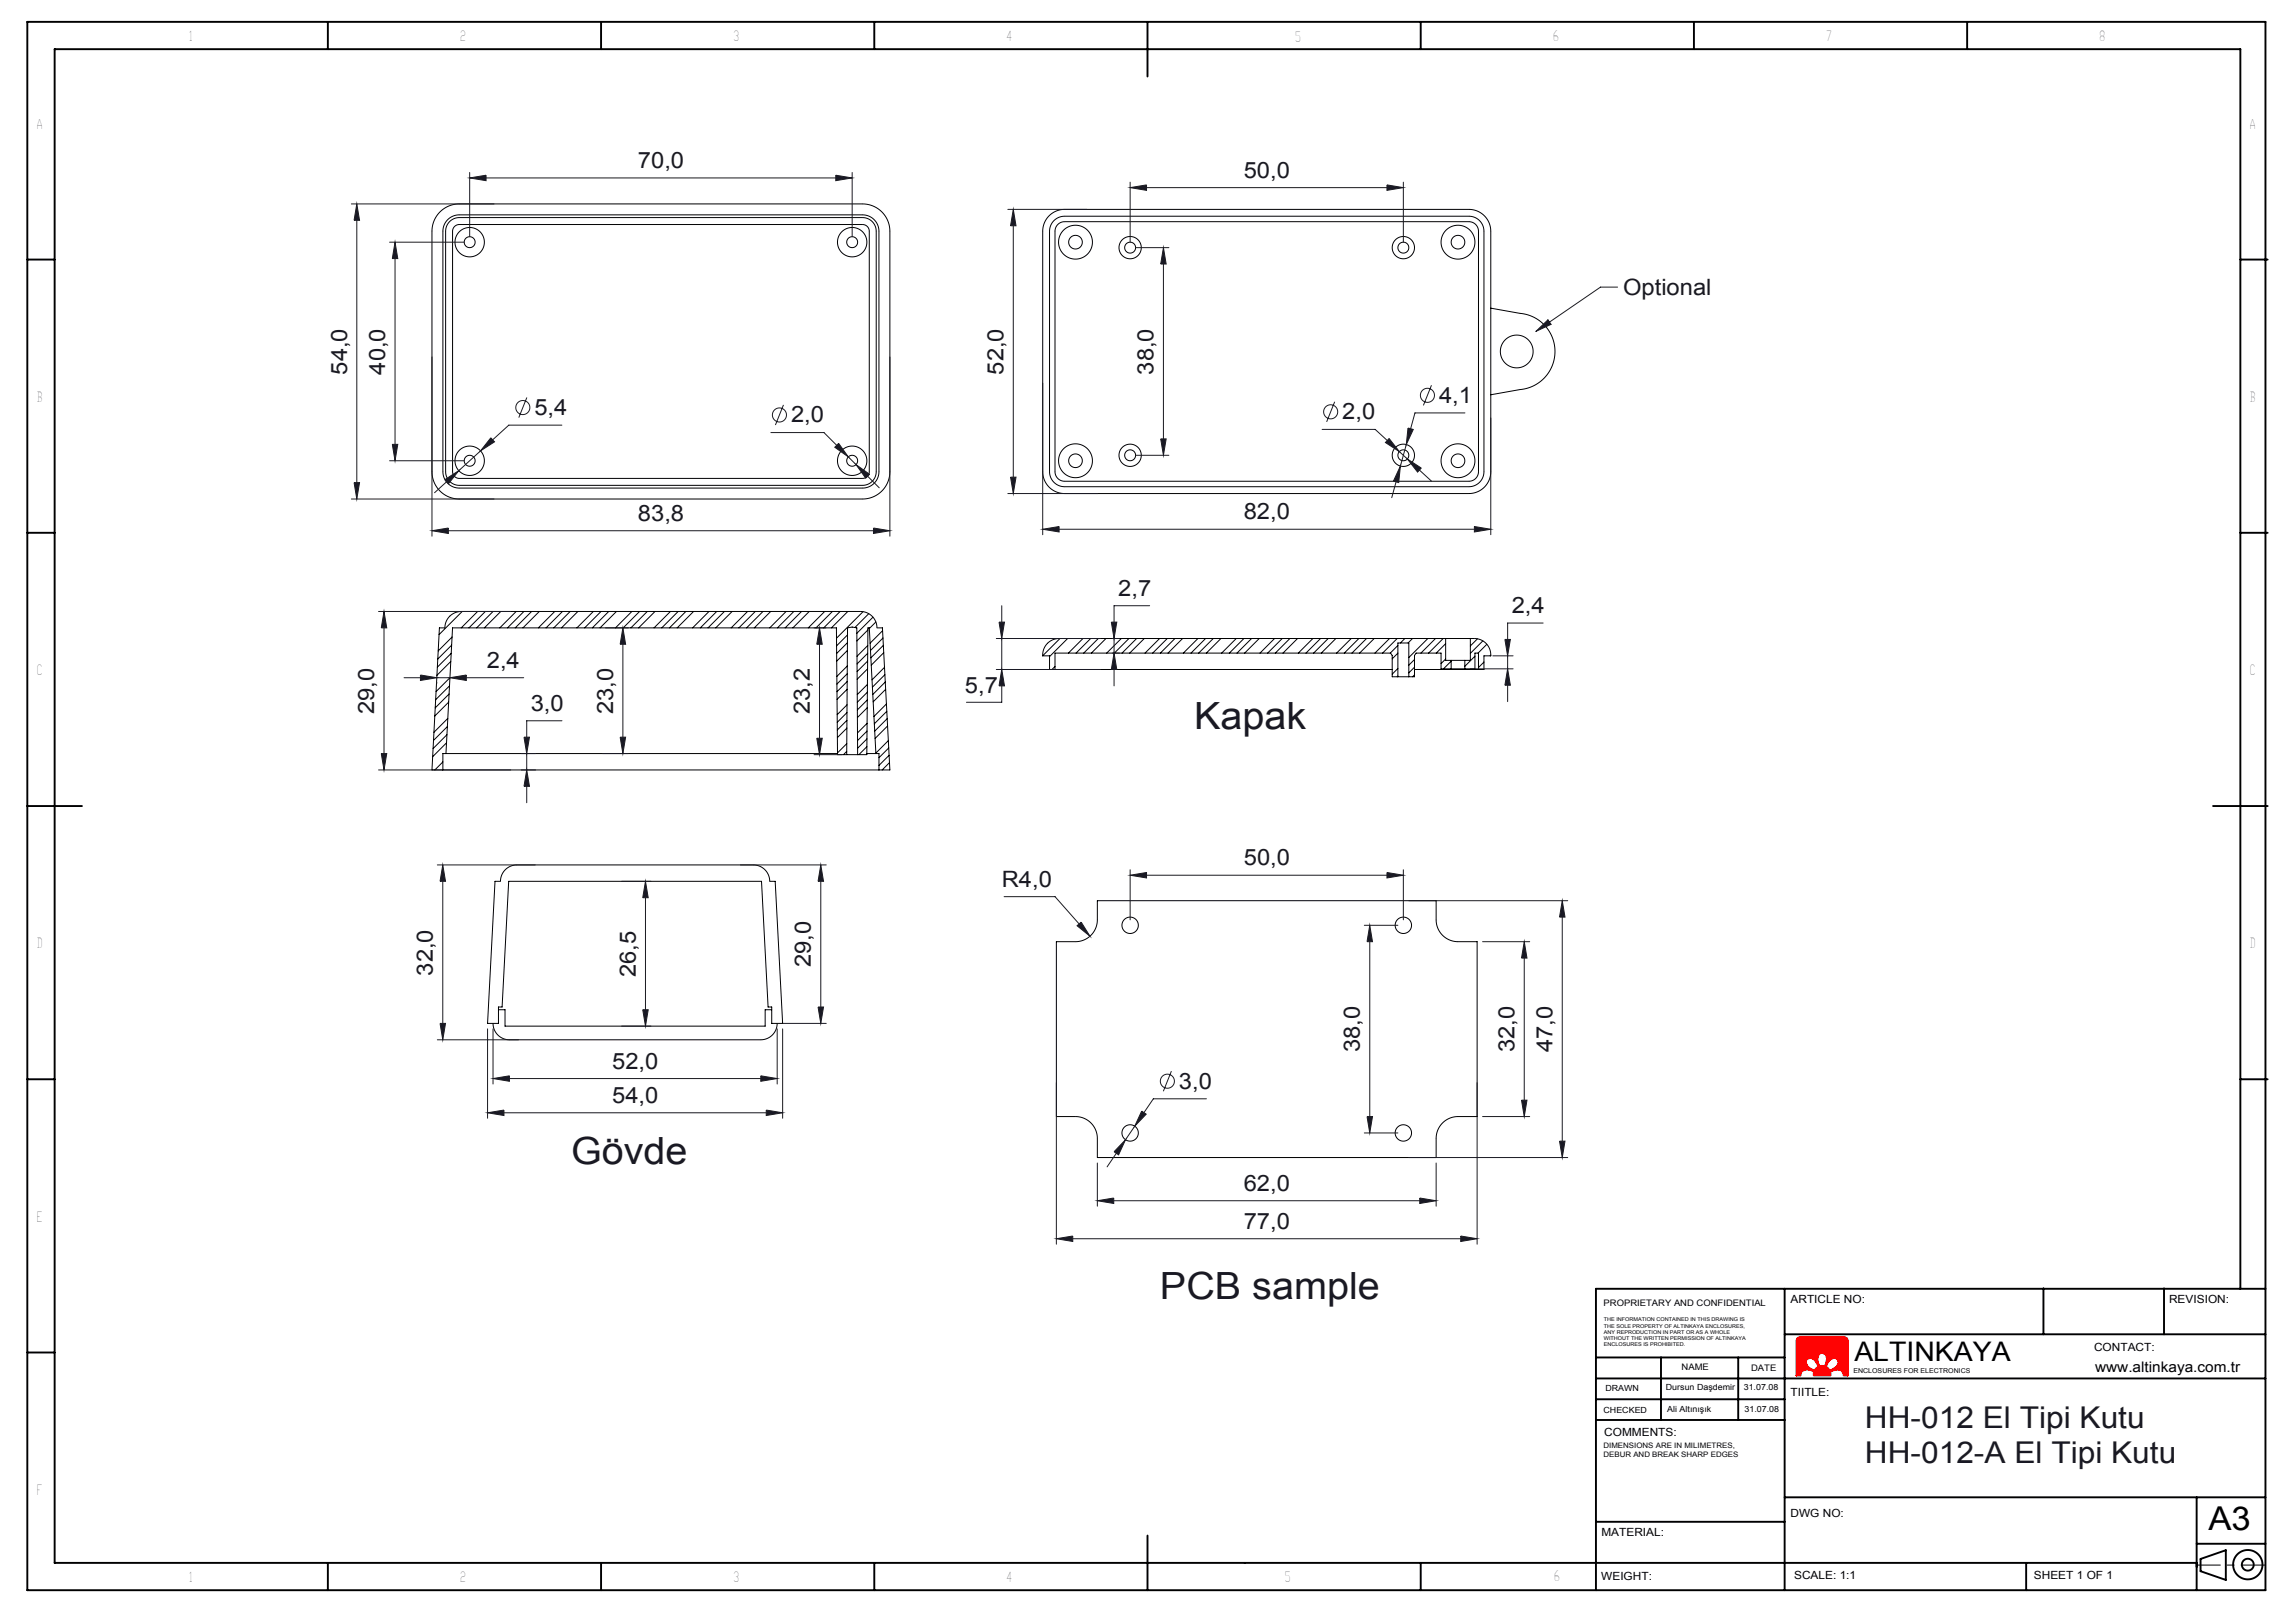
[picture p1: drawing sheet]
<svg xmlns="http://www.w3.org/2000/svg" width="420mm" height="297mm" viewBox="0 0 420 297" stroke-linecap="round" stroke-linejoin="round" font-family="sans-serif">
<defs><g id="words">
<g font-size="6.9" fill="#191924">
<text x="218.6" y="133.4">Kapak</text>
<text x="104.5" y="212.9">Gövde</text>
<text x="212.3" y="237.8">PCB sample</text>
</g>
<text font-size="6" x="404.2" y="280.1">A3</text>
<g font-size="5.5" fill="#191924">
<text x="341.3" y="261.3">HH-012 El Tipi Kutu</text>
<text x="341.3" y="267.8">HH-012-A El Tipi Kutu</text>
</g>
<text font-size="4.9" x="339.4" y="249.1">ALTINKAYA</text>
<g font-size="4.1" fill="#191924">
<text x="116.7" y="30.8">70,0</text>
<text x="227.6" y="32.5">50,0</text>
<text x="297" y="54">Optional</text>
<text x="63.5" y="68.6" transform="rotate(-90 63.5 68.6)">54,0</text>
<text x="70.5" y="68.6" transform="rotate(-90 70.5 68.6)">40,0</text>
<text x="183.6" y="68.6" transform="rotate(-90 183.6 68.6)">52,0</text>
<text x="211.1" y="68.6" transform="rotate(-90 211.1 68.6)">38,0</text>
<text x="97.8" y="75.9">5,4</text>
<text x="144.8" y="77.3">2,0</text>
<text x="245.6" y="76.7">2,0</text>
<text x="263.4" y="73.7">4,1</text>
<text x="116.7" y="95.3">83,8</text>
<text x="227.6" y="95.1">82,0</text>
<text x="204.6" y="109">2,7</text>
<text x="276.7" y="112.2">2,4</text>
<text x="89.1" y="122.2">2,4</text>
<text x="68.5" y="130.6" transform="rotate(-90 68.5 130.6)">29,0</text>
<text x="97.1" y="130.1">3,0</text>
<text x="112.2" y="130.6" transform="rotate(-90 112.2 130.6)">23,0</text>
<text x="148.2" y="130.7" transform="rotate(-90 148.2 130.7)">23,2</text>
<text x="176.6" y="126.7">5,7</text>
<text x="227.6" y="158.4">50,0</text>
<text x="183.3" y="162.3">R4,0</text>
<text x="79.2" y="178.5" transform="rotate(-90 79.2 178.5)">32,0</text>
<text x="116.3" y="178.8" transform="rotate(-90 116.3 178.8)">26,5</text>
<text x="148.4" y="177" transform="rotate(-90 148.4 177)">29,0</text>
<text x="112" y="195.6">52,0</text>
<text x="248.9" y="192.6" transform="rotate(-90 248.9 192.6)">38,0</text>
<text x="277.2" y="192.6" transform="rotate(-90 277.2 192.6)">32,0</text>
<text x="284.1" y="192.6" transform="rotate(-90 284.1 192.6)">47,0</text>
<text x="112" y="201.8">54,0</text>
<text x="215.8" y="199.2">3,0</text>
<text x="227.6" y="217.9">62,0</text>
<text x="227.6" y="224.9">77,0</text>
</g>
<text font-size="2.7" x="383.4" y="251">www.altinkaya.com.tr</text>
<g font-size="2.5">
<text x="34.6" y="7.6">1</text>
<text x="84.2" y="7.6">2</text>
<text x="134.2" y="7.6">3</text>
<text x="184.2" y="7.6">4</text>
<text x="237" y="7.6">5</text>
<text x="284.2" y="7.6">6</text>
<text x="334.2" y="7.6">7</text>
<text x="384.2" y="7.6">8</text>
<text x="6.7" y="23.6">A</text>
<text x="411.7" y="23.6">A</text>
<text x="6.7" y="73.6">B</text>
<text x="411.7" y="73.6">B</text>
<text x="6.7" y="123.6">C</text>
<text x="411.7" y="123.6">C</text>
<text x="6.7" y="173.6">D</text>
<text x="411.7" y="173.6">D</text>
<text x="6.7" y="223.6">E</text>
<text x="6.7" y="273.6">F</text>
<text x="34.6" y="289.6">1</text>
<text x="84.2" y="289.6">2</text>
<text x="134.2" y="289.6">3</text>
<text x="184.2" y="289.6">4</text>
<text x="235.1" y="289.6">5</text>
<text x="284.3" y="289.2">6</text>
</g>
<g font-size="2.1">
<text x="327.7" y="238.5">ARTICLE NO:</text>
<text x="397" y="238.5">REVISION:</text>
<text x="383.2" y="247.1">CONTACT:</text>
<text x="327.7" y="255.4">TIITLE:</text>
<text x="293.6" y="262.8">COMMENTS:</text>
<text x="293.1" y="281.1">MATERIAL:</text>
<text x="327.7" y="277.6">DWG NO:</text>
<text x="293" y="289.1">WEIGHT:</text>
<text x="328.3" y="289">SCALE: 1:1</text>
<text x="372.2" y="289">SHEET 1 OF 1</text>
</g>
<g font-size="1.6">
<text x="293.5" y="239">PROPRIETARY AND CONFIDENTIAL</text>
<text x="307.7" y="250.8">NAME</text>
<text x="320.5" y="250.9">DATE</text>
</g>
<g font-size="1.5">
<text x="293.8" y="254.6">DRAWN</text>
<text x="304.9" y="254.3">Dursun Daşdemir</text>
<text x="319.1" y="254.5">31.07.08</text>
<text x="293.5" y="258.6">CHECKED</text>
<text x="305.1" y="258.3">Ali Altınışık</text>
<text x="319.2" y="258.3">31.07.08</text>
</g>
<g font-size="1.4">
<text x="293.4" y="265">DIMENSIONS ARE IN MILIMETRES,</text>
<text x="293.4" y="266.6">DEBUR AND BREAK SHARP EDGES</text>
</g>
<text font-size="1.2" x="339.2" y="251.3">ENCLOSURES FOR ELECTRONICS</text>
<g font-size="1">
<text x="293.5" y="245.2">WITHOUT THE WRITTEN PERMISSION OF ALTINKAYA</text>
<text x="293.5" y="244.1">ANY REPRODUCTION IN PART OR AS A WHOLE</text>
<text x="293.5" y="242.9">THE SOLE PROPERTY OF ALTINKAYA ENCLOSURES,</text>
<text x="293.5" y="241.8">THE INFORMATION CONTAINED IN THIS DRAWING IS</text>
<text x="293.5" y="246.3">ENCLOSURES IS PROHIBITED.</text>
</g>
</g></defs>
<g fill="none" stroke="#000" stroke-width=".18">
<path d="M80.5 38.8a5 5 0 0 1 3.6-1.5h73.8a5 5 0 0 1 5 5v44a5 5 0 0 1-5 5h-73.8a5 5 0 0 1-5-5v-44a5 5 0 0 1 1.4-3.5zM192 39.5a4 4 0 0 1 2.8-1.2h74a4 4 0 0 1 4 4v44a4 4 0 0 1-4 4h-74a4 4 0 0 1-4-4v-44a4 4 0 0 1 1.2-2.8zM82 40.1a3 3 0 0 1 2.1-.8h73.8a3 3 0 0 1 3 3v44a3 3 0 0 1-3 3h-73.8a3 3 0 0 1-3-3v-44a3 3 0 0 1 .9-2.2zM82.4 40.5a2.5 2.5 0 0 1 1.7-.7h73.8a2.5 2.5 0 0 1 2.5 2.5v44a2.5 2.5 0 0 1-2.5 2.5h-73.8a2.5 2.5 0 0 1-2.5-2.5v-44a2.5 2.5 0 0 1 .8-1.8zM83.2 41.4l.4-.2 .5-.1h73.8a1.23 1.23 0 0 1 1.2 1.2v44a1.23 1.23 0 0 1-1.2 1.2h-73.8a1.23 1.23 0 0 1-1.3-1.2v-44l.1-.5zM192.9 40.4a2.75 2.75 0 0 1 1.9-.8h74a2.75 2.75 0 0 1 2.8 2.7v44a2.75 2.75 0 0 1-2.8 2.8h-74a2.75 2.75 0 0 1-2.7-2.8v-44a2.75 2.75 0 0 1 .8-1.9zM193.6 41.1l.6-.4 .6-.1h74a1.75 1.75 0 0 1 1.8 1.7v44a1.75 1.75 0 0 1-1.8 1.8h-74a1.75 1.75 0 0 1-1.7-1.8v-44l.1-.6zM272.8 56.4l5.3 .9a7 7 0 0 1 6.5 7 7 7 0 0 1-6.5 7l-5.3 .9M82.3 112.8h.1M82.4 112.7a3 3 0 0 1 2-.8h73.1a3 3 0 0 1 3 3h1l1.4 26h-83.8l1.3-26h1a3 3 0 0 1 1-2.2zM82.6 119.6l-2.6 2.5M82.7 118.1l-2.6 2.5"/>
<path d="M82.7 116.6l-2.5 2.5M84.6 111.9l-4.2 4.2M87.4 111.9l-3 3M88.8 111.9l-3 3M90.2 111.9l-3 3M91.6 111.9l-3 3M94.5 111.9l-3 3M95.9 111.9l-3 3M97.3 111.9l-3 3M98.7 111.9l-3 3M101.5 111.9l-3 3M102.9 111.9l-3 3"/>
<path d="M104.3 111.9l-3 3M105.8 111.9l-3 3M108.6 111.9l-3 3M110 111.9l-3 3M111.4 111.9l-3 3M112.8 111.9l-3 3M115.6 111.9l-3 3M117 111.9l-3 3M118.5 111.9l-3 3M119.9 111.9l-3 3M122.7 111.9l-3 3M124.1 111.9l-3 3"/>
<path d="M125.5 111.9l-3 3M126.9 111.9l-3 3M129.7 111.9l-3 3M131.2 111.9l-3 3M132.6 111.9l-3 3M134 111.9l-3 3M136.8 111.9l-3 3M138.2 111.9l-3 3M139.6 111.9l-3 3M141 111.9l-3 3M143.9 111.9l-3 3M145.3 111.9l-3 3"/>
<path d="M146.7 111.9l-3 3M148.1 111.9l-3 3M150.9 111.9l-3 3M152.3 111.9l-3 3M153.7 111.9l-3 3M155.1 119l-2 2M155.1 117.6l-2 2M155.1 116.2l-2 2M155.2 111.9l-3 3M157.9 111.9l-4.8 4.9M158.8 119.5l-2 2M158.8 118.1l-2 2"/>
<path d="M158.8 115.3l-2 2M159 112.3l-2.5 2.5M159.8 112.9l-3 3M160.3 113.8l-1.2 1.2M161.5 115.4l-2.3 2.3M161.6 116.8l-2.3 2.2M161.7 118.1l-2.3 2.3M161.7 119.4l-2.3 2.3M191.7 117.7h.1M194 116.8l-3.2 3.2M195.4 116.8l-3.3 3.4M198.2 116.8l-2.7 2.7"/>
<path d="M199.6 116.8l-2.7 2.7M201 116.8l-2.7 2.7M202.4 116.8l-2.7 2.7M205.2 116.8l-2.7 2.7M206.6 116.8l-2.7 2.7M208 116.8l-2.7 2.7M209.4 116.8l-2.7 2.7M212.2 116.8l-2.7 2.7M213.6 116.8l-2.7 2.7M215 116.8l-2.6 2.7M216.4 116.8l-2.6 2.7M219.2 116.8l-2.6 2.7"/>
<path d="M220.6 116.8l-2.6 2.7M222 116.8l-2.6 2.7M223.4 116.8l-2.6 2.7M226.2 116.8l-2.6 2.7M227.6 116.8l-2.6 2.7M229 116.8l-2.6 2.7M230.4 116.8l-2.6 2.7M233.3 116.8l-2.7 2.7M234.7 116.8l-2.7 2.7M236.1 116.8l-2.7 2.7M237.5 116.8l-2.7 2.7M240.3 116.8l-2.7 2.7"/>
<path d="M241.7 116.8l-2.7 2.7M243.1 116.8l-2.7 2.7M244.5 116.8l-2.7 2.7M247.3 116.8l-2.7 2.7M248.7 116.8l-2.7 2.7M250.1 116.8l-2.7 2.7M251.5 116.8l-2.7 2.7M254.3 116.8l-2.7 2.7M255.7 116.8l-2.7 2.7M255.8 118.1l-1.4 1.4M255.8 119.5l-1 1.1M257.1 116.8l-.8 .9"/>
<path d="M258.5 116.8l-.8 .9M261.3 116.8l-3.5 3.5M262.7 116.8l-2.7 2.7M264.1 116.8l-2.7 2.7M264.6 116.8v4h4.5v-4M264.6 117.8l-1.8 1.7M270.4 116.9l-1.3 1.3M271.4 117.3l-2.3 2.3M272.1 117.9l-1.6 1.6M272.8 119.9l-.1 .1M81 139.4l-1.4 1.5M81.6 137.9l1.2-23h70.3l.2 23.2h5.3l.2-23.2h.3l1.2 23"/>
<path d="M81.7 135.9l-2.5 2.6M81.8 134.4l-2.5 2.6M81.9 133l-2.6 2.5M82 131.5l-2.6 2.5M82.1 128.5l-2.5 2.5M82.2 127l-2.6 2.5M82.3 125.5l-2.6 2.5M82.3 124l-2.5 2.6M82.5 121l-2.5 2.6M153.3 137.9h-72.3v3M155 138.1l.1-23.2 .9-.2 .8 .2 .2 23.2M155 137.5l-.6 .6"/>
<path d="M155 136.1l-1.7 1.7M155 133.2l-1.8 1.8M155 131.8l-1.8 1.8M155 130.4l-1.8 1.8M155 129l-1.8 1.8M155 126.1l-1.8 1.9M155 124.7l-1.8 1.9M155 123.3l-1.8 1.9M155.1 121.9l-2 1.9M158.6 137.9h2.3v3M158.6 136.6l-1.4 1.5M158.7 135.2l-1.8 1.7"/>
<path d="M158.7 133.8l-1.8 1.7M158.7 132.4l-1.8 1.7M158.7 129.5l-1.8 1.8M158.7 128.1l-1.8 1.8M158.7 126.7l-1.8 1.8M158.7 125.2l-1.8 1.9M158.8 122.4l-1.9 1.9M158.8 121l-1.9 1.9M161.9 122.1l-2.3 2.3M161.9 123.5l-2.2 2.2M162 124.8l-2.3 2.3M162.1 126.1l-2.3 2.3"/>
<path d="M162.2 128.8l-2.3 2.3M162.3 130.2l-2.3 2.3M162.4 131.5l-2.3 2.3M162.4 132.9l-2.3 2.2M162.6 135.5l-2.3 2.3M162.6 136.9l-1.7 1.8M162.7 138.2l-1.8 1.9M162.8 139.6l-1.4 1.3M190.8 120a3 3 0 0 1 3-3.2h76a3 3 0 0 1 3 3.2h-1.2v2.5h-12.7M190.8 120h1.3v2.5h62.7M193.1 122.5v-3h61.4l.3 .4v3.9h4.1v-3.9l.3-.4h4.5v2.9h6.2v-2.9h.7v3M193.1 122l-.6 .5"/>
<path d="M255.8 123.8v-6.1h2v6.1M255.8 122.3l-1 1.1M255.8 123.7l-.1 .1M258.9 120.7l-1.1 1M258.9 122.1l-1.1 1M258.9 123.5l-.4 .3M264.6 120.6l-.9 .8M265.6 120.8v1.6M265.6 121l-1.4 1.4M268.1 120.8v1.6M269.9 120.1l-1.8 1.8M271.6 121.2l-1 1"/>
<path d="M81 140.8v.1M92.6 159.1a3 3 0 0 1 2-.8h43.3a3 3 0 0 1 3 3h1l1.3 26h-2v-3h-.6l-1.2-23h-46.3l-1.2 23h-.7v3h-2l1.4-26h1a3 3 0 0 1 1-2.2zM200.8 164.8h62v3.5a4 4 0 0 0 4 4h3.5v32h-3.5a4 4 0 0 0-4 4v3.5h-62v-3.5a4 4 0 0 0-4-4h-3.5v-32h3.5a4 4 0 0 0 4-4zM90.2 187.3a3 3 0 0 0 3 3h46a3 3 0 0 0 3-3M91.2 184.8h1.2v3h47.6v-3h1.2"/>
<circle cx="86" cy="44.3" r="2.69"/>
<circle cx="86" cy="44.3" r="1"/>
<circle cx="156" cy="44.3" r="2.69"/>
<circle cx="156" cy="44.3" r="1"/>
<circle cx="196.8" cy="44.3" r="1.25"/>
<circle cx="196.8" cy="44.3" r="3.1"/>
<circle cx="206.8" cy="45.3" r="2.04"/>
<circle cx="206.8" cy="45.3" r="1"/>
<circle cx="256.8" cy="45.3" r="1"/>
<circle cx="256.8" cy="45.3" r="2.04"/>
<circle cx="266.8" cy="44.3" r="1.25"/>
<circle cx="266.8" cy="44.3" r="3.1"/>
<circle cx="277.6" cy="64.3" r="3"/>
<circle cx="86" cy="84.3" r="2.69"/>
<circle cx="86" cy="84.3" r="1"/>
<circle cx="156" cy="84.3" r="2.69"/>
<circle cx="156" cy="84.3" r="1"/>
<circle cx="196.8" cy="84.3" r="1.25"/>
<circle cx="196.8" cy="84.3" r="3.1"/>
<circle cx="206.8" cy="83.3" r="2.04"/>
<circle cx="206.8" cy="83.3" r="1"/>
<circle cx="256.8" cy="83.3" r="1"/>
<circle cx="256.8" cy="83.3" r="2.04"/>
<circle cx="266.8" cy="84.3" r="1.25"/>
<circle cx="266.8" cy="84.3" r="3.1"/>
<circle cx="206.8" cy="169.3" r="1.5"/>
<circle cx="256.8" cy="169.3" r="1.5"/>
<circle cx="206.8" cy="207.3" r="1.5"/>
<circle cx="256.8" cy="207.3" r="1.5"/>
</g>
<g fill="none" stroke="#000" stroke-width=".35">
<path d="M5 4h409.6v287h-409.6zM60 4v5M110 4v5M160 4v5M210 4v10M260 4v5M310 4v5M360 4v5M5 47.5h5M410 47.5h5M5 97.5h5M410 97.5h5"/>
<path d="M5 147.5h10M405 147.5h10M5 197.5h5M410 197.5h5M326.6 235.8v55.2M374 235.8v8.4M396 235.8v8.4M410 235.8v-226.8h-400v277h392M414.6 235.8h-122.5v55.2M5 247.5h5M292.1 259.9h34.5M292.1 248.4h34.5"/>
<path d="M292.1 252.2h122.5M292.1 256.1h34.5M304 248.4v11.5M318.1 248.4v11.5M326.6 244.2h88M292.1 278.5h34.5M326.6 274h88M402 274v17M60 286v5M110 286v5M160 286v5M210 281v10"/>
<path d="M260 286v5M370.8 286v5M402 282.5h12.6M402.7 285.3l4.6-1.6v5.4l-4.6-1.6z"/>
<circle cx="411.4" cy="286.3" r="1.09"/>
<circle cx="411.4" cy="286.3" r="2.69"/>
</g>
<path d="M328.9 244.9l.5-.2h8.2l.3 .1 .2 .5v6.4h-.7l-.2-.8-.9-.3-.8 .1-.6 .3 .1 .7h-3.1l.1-.7-1.4-.4-.7 .2-.4 .7v.2h-.7v-6.4zM330.7 248.7l.7-.3 .7 .4 .7 1.3-.7 .7-.6-.2-.7-.5-.4-.8zM332.9 247.8l.6-.3 .7 .4 .2 .7-.5 1.4h-.9l-.3-.6-.1-.8zM334.8 248.8l.9-.4 .6 .3 .2 .7-.4 .7-1.3 .7-.6-.7 .2-.6z" fill="none" stroke="#f00" stroke-width=".18"/>
<path d="M329 244.8l.4-.1h8.2l.4 .2 .1 .4v6.4h-.7v-.2l-.3-.7-.8-.2-1.4 .4 .1 .7h-3.1l.1-.7-.6-.3-.8-.1-.9 .3-.2 .8h-.7v-6.4zM330.7 248.7l.7-.3 .7 .4 .7 1.3-.7 .7-.6-.2-.7-.5-.4-.8zM332.9 247.8l.6-.3 .7 .4 .2 .7-.5 1.4h-.9l-.3-.6-.1-.8zM334.8 248.8l.9-.4 .6 .3 .2 .7-.4 .7-1.3 .7-.6-.7 .2-.6z" fill="none" stroke="#f00" stroke-width=".35"/>
<path d="M402 286.4h12.5" fill="none" stroke="#000" stroke-width=".18" stroke-dasharray="6.3 1.3 1.3 1.3" stroke-dashoffset="2"/>
<path d="M296 52.5h-3.1l-9.3 6.4M281.1 60.6l2.2-2.1 .5 .9z" fill="none" stroke="#191924" stroke-width=".18"/>
<path d="M328.9 244.9l-.1 .4v6.4h.7v-.2a1.27 1.27 0 0 1 2-.7 .44 .44 0 0 1 .5 .2 .44 .44 0 0 1-.1 .5v.2h3.1v-.3a.4 .4 0 0 1 0-.4 .4 .4 0 0 1 .4-.2l.8-.2a.94 .94 0 0 1 1.2 1.1h.7v-6.4l-.2-.5-.3-.1h-8.2zM332.9 247.8l.4-.3a1.11 1.11 0 0 1 1 1.7l-.1 .3a.44 .44 0 0 1-.2 .5 .44 .44 0 0 1-.5-.1h-.1a.4 .4 0 0 1-.5 .1 .4 .4 0 0 1-.1-.4l-.2-1zM330.7 248.7a1.27 1.27 0 0 1 1.9 .9 .45 .45 0 0 1 .1 .5 .45 .45 0 0 1-.3 .3h-.1a.48 .48 0 0 1-.4 .4 .48 .48 0 0 1-.4-.2l-.6-.4a.98 .98 0 0 1-.2-1.5zM334.8 248.8a.94 .94 0 0 1 1.5 0 .94 .94 0 0 1-.3 1.4l-.6 .4a.52 .52 0 0 1-.5 .2 .52 .52 0 0 1-.4-.4 .48 .48 0 0 1-.3-.4 .48 .48 0 0 1 .2-.5z" fill-rule="evenodd" fill="#f00"/>
<path d="M281.1 60.6l2.2-2.1 .5 .9z" fill="#191924"/>
<g fill="none" stroke="#191924" stroke-width=".18">
<path d="M64.3 37.3h26.1M65.3 37.3l.5 3h-1zM86 32.6l3-.5v1zM86 31.6v11.7M89 32.6h64M153 32.1l3 .5-3 .5zM156 31.6v11.7M184.4 38.3h14.5M185.4 38.3l.5 3h-1zM206.8 34.3l3-.5v1zM206.8 33.3v11M209.8 34.3h44"/>
<path d="M253.8 33.8l3 .5-3 .5zM256.8 33.3v11M65.3 40.3v48M71.3 44.3h13.7M72.3 44.3l.5 3h-1zM72.3 47.3v34M185.4 41.3v46M207.8 45.3h6.1M212.9 45.3l.5 3h-1zM212.9 48.3v32M79.1 65.3v32.8M96.4 72.7l-1.5 3.7"/>
<path d="M102.8 77.8h-9.7l-2.9 2.7M141.1 79.2h9.7l2.3 2.3M143.4 74.1l-1.5 3.7M162.9 65.3v32.8M190.8 70.1v27.7M242 78.6h9.7l2.2 2M244.3 73.5l-1.5 3.7M257.7 78.3l.9 .3-1.2 2.7zM262 70.5l-1.5 3.7M268.1 75.6h-9.2l-.7 2.9M272.8 76.5v21.3M64.3 91.3h26.1"/>
<path d="M64.8 88.3h1l-.5 3zM71.3 84.3h13.7M71.8 81.3h1l-.5 3zM79.1 97.1l3-.5v1zM81.4 87.8l2.6-1.7-1.9 2.4zM81.7 88.1l-2.2 2.1M82.1 97.1h77.8M87.9 82.5l-3.9 3.6M89.8 80.1l.7 .8-2.6 1.6zM153.5 81.1l1.7 2.5-2.4-1.8zM155.2 83.6l1.5 1.4M156.7 85l2.4 1.8-.7 .7z"/>
<path d="M158.8 87.1l2.1 2.2M159.9 96.6l3 .5-3 .5zM184.4 90.3h16.5M184.9 87.3h1l-.5 3zM190.8 96.9l3-.6v1.1zM193.8 96.9h76M207.8 83.3h6.1M212.4 80.3h1l-.5 3zM254.2 80.2l1.9 2.4-2.6-1.6zM255.5 88.2l-.8 2.9M256.1 82.6l1.5 1.4M256.3 85.3l-.3 3-1-.3z"/>
<path d="M257.4 81.3l-1.1 4M257.6 84l2.5 1.7-.7 .7zM259.8 86l2.2 2.1M269.8 96.3l3 .6-3 .5zM69.3 111.9h24.2M70.3 111.9l.5 3h-1zM70.3 114.9v23M110.8 114.9h4.2M114 114.9l.5 3h-1zM114 117.9v17M149 114.9h2.2M150 114.9l.5 3h-1z"/>
<path d="M150 117.9v17.2M182.3 116.8h19.1M182.8 113.8h1l-.5 3zM183.3 110.8v3M183.3 116.8v5.7M203.4 113.8h1l-.5 3zM203.5 119.5h1.4M203.5 116.8h1.4M203.9 119.5l.5 3h-1zM203.9 116.8v2.7M210.4 110.8h-6.5v3M275.4 117h1l-.5 3z"/>
<path d="M282.4 114h-6.5v3M69.8 137.9h1l-.5 3zM73.9 124h3M76.9 123.5l3 .5-3 .5zM79.9 124.9v.1M79.9 124h2.4M82.3 124l3-.5v1zM85.3 124h10.5M95.4 137.9h2.6M95.9 134.9h1l-.5 3zM96.4 137.9v3M102.8 131.9h-6.4v3"/>
<path d="M110.3 137.9h4.7M113.5 134.9h1l-.5 3zM149 138.1h5.1M149.5 135.1h1l-.5 3zM182.3 122.5h19.1M183.3 122.5l.5 3h-1zM183.3 125.5v3h-6.4M203.9 122.5v3M269.1 122.4h7.8M273.2 120h3.7M275.9 122.4l.5 3h-1zM275.9 120v2.4"/>
<path d="M275.9 125.4v3M69.3 140.9h24.2M80 158.3h17.9M81 158.3l.5 3h-1zM95.4 140.9h2.6M96.4 140.9l.5 3h-1zM96.4 143.9v3M135.5 158.3h15.7M150.2 158.3l.5 3h-1zM206.8 159.2v9.1M253.8 159.7l3 .5-3 .5zM256.8 159.2v9.1"/>
<path d="M81 161.3v26M113.8 161.3h5.3M118.1 161.3l.5 3h-1zM118.1 164.3v20.5M150.2 161.3v23M183.8 164.1h9.3l4.4 5M197.1 169.4l.8-.7 1.6 2.6zM206.8 160.2l3-.5v1zM209.8 160.2h44M249.7 169.3h6.1M250.7 169.3l.5 3h-1zM250.7 172.3v32"/>
<path d="M257.8 164.8h29.1M271.3 172.3h8.6M278.9 172.3l.5 3h-1zM278.9 175.3v26M285.9 164.8l.5 3h-1zM285.9 167.8v41M80 190.3h14.9M80.5 187.3h1l-.5 3zM89.2 188.3v16.3M90.2 197.4l3-.5v1zM90.2 188.3v10.1M93.2 197.4h46"/>
<path d="M113.8 187.8h5.3M117.6 184.8h1l-.5 3zM139.2 196.9l3 .5-3 .5zM142.2 188.3v10.1M143.2 188.3v16.3M143.2 187.3h8M149.7 184.3h1l-.5 3zM193.3 198.1v29.6M214.4 196l-1.5 3.7M270.3 198.1v29.6M89.2 203.6l3-.5v1zM92.2 203.6h48"/>
<path d="M140.2 203.1l3 .5-3 .5zM200.8 219.7l3-.5v1zM200.8 212.8v7.9M203.8 219.7h56M204.3 211l-1.7 2.5M206 208.6l-1.3 2.7-.8-.5zM207.7 206.1l-1.7 2.5M208.9 203.3l.9 .6-2.1 2.2zM220.8 201.1h-9.7l-1.7 2.5M249.7 207.3h6.1M250.2 204.3h1l-.5 3zM257.8 211.8h29.1"/>
<path d="M259.8 219.2l3 .5-3 .5zM262.8 212.8v7.9M271.3 204.3h8.6M278.4 201.3h1l-.5 3zM285.4 208.8h1l-.5 3zM193.3 226.7l3-.5v1zM196.3 226.7h71M267.3 226.2l3 .5-3 .5z"/>
<circle cx="95.7" cy="74.6" r="1.29"/>
<circle cx="142.6" cy="75.9" r="1.29"/>
<circle cx="243.5" cy="75.4" r="1.29"/>
<circle cx="261.2" cy="72.3" r="1.29"/>
<circle cx="213.6" cy="197.9" r="1.29"/>
</g>
<g fill="#191924">
<path d="M65.3 37.3l-.5 3h1zM64.8 88.3h1l-.5 3zM156.7 85l2.4 1.8-.7 .7zM153.5 81.1l-.7 .7 2.4 1.8zM81.4 87.8l.7 .7 1.9-2.4zM89.8 80.1l.7 .8-2.6 1.6zM113.5 134.9h1l-.5 3zM114 114.9l-.5 3h1zM70.3 111.9l-.5 3h1zM69.8 137.9h1l-.5 3zM150 114.9l-.5 3h1zM149.5 135.1h1l-.5 3zM140.2 203.1v1l3-.5zM89.2 203.6l3-.5v1zM80.5 187.3h1l-.5 3zM81 158.3l-.5 3h1zM212.9 45.3l-.5 3h1zM212.4 80.3h1l-.5 3zM256.3 85.3l-1.3 2.7 1 .3zM257.7 78.3l.9 .3-1.2 2.7zM190.8 96.9l3-.6v1.1zM269.8 96.3v1.1l3-.5zM184.9 87.3h1l-.5 3zM185.4 38.3l-.5 3h1zM203.9 119.5l-.5 3h1zM203.4 113.8h1l-.5 3zM275.9 122.4l-.5 3h1zM275.4 117h1l-.5 3zM206.8 160.2l3-.5v1zM253.8 159.7v1l3-.5zM250.7 169.3l-.5 3h1zM250.2 204.3h1l-.5 3zM278.4 201.3h1l-.5 3zM278.9 172.3l-.5 3h1zM197.1 169.4l2.4 1.9-1.6-2.6zM206 208.6l-2.1 2.2 .8 .5zM208.9 203.3l.9 .6-2.1 2.2z"/>
<path d="M86 32.6l3-.5v1zM153 32.1v1l3-.5zM79.1 97.1l3-.5v1zM159.9 96.6v1l3-.5zM96.4 140.9l-.5 3h1zM95.9 134.9h1l-.5 3zM76.9 123.5v1l3-.5zM82.3 124l3-.5v1zM117.6 184.8h1l-.5 3zM118.1 161.3l-.5 3h1zM139.2 196.9v1l3-.5zM90.2 197.4l3-.5v1zM149.7 184.3h1l-.5 3zM150.2 158.3l-.5 3h1zM206.8 34.3l3-.5v1zM253.8 33.8v1l3-.5zM257.6 84l2.5 1.7-.7 .7zM254.2 80.2l-.7 .8 2.6 1.6zM182.8 113.8h1l-.5 3zM183.3 122.5l-.5 3h1zM200.8 219.7l3-.5v1zM259.8 219.2v1l3-.5zM285.9 164.8l-.5 3h1zM285.4 208.8h1l-.5 3zM267.3 226.2v1l3-.5zM193.3 226.7l3-.5v1z"/>
<path d="M72.3 44.3l-.5 3h1zM71.8 81.3h1l-.5 3z"/>
</g>
<use href="#words"/>
</svg>
